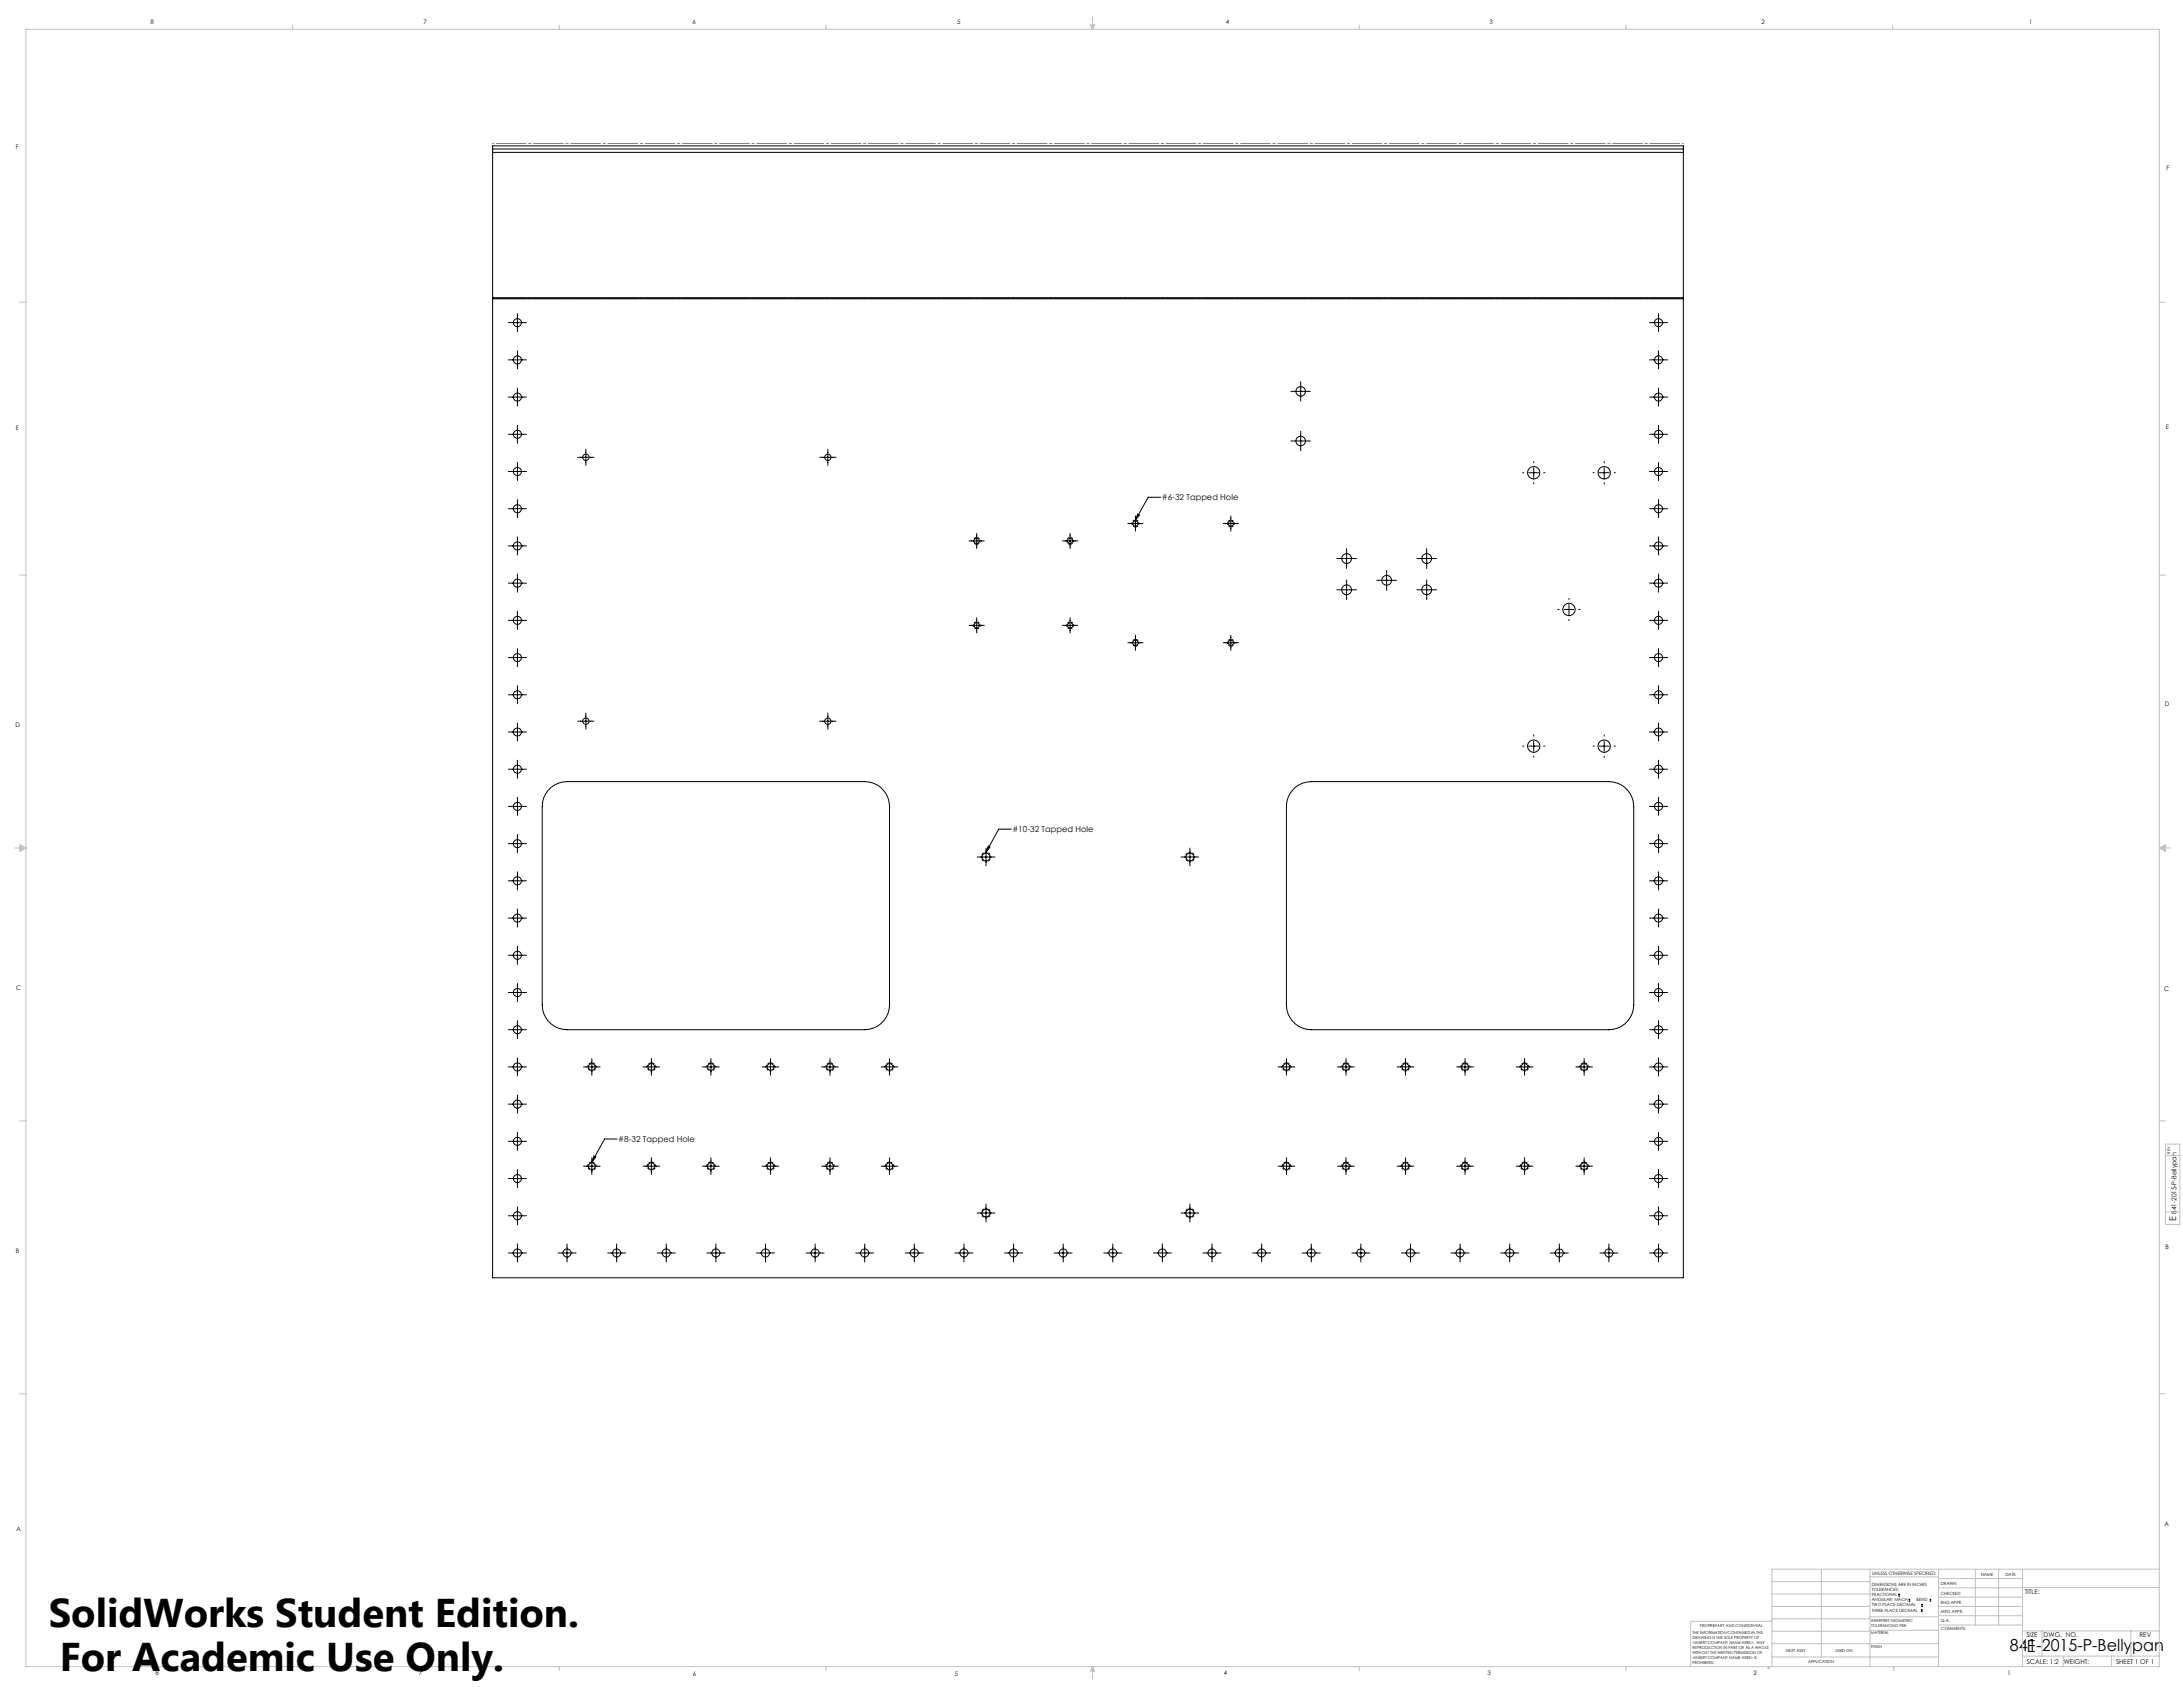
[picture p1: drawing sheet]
<svg xmlns="http://www.w3.org/2000/svg" width="1118mm" height="864mm" viewBox="0 0 1118 864" stroke-linecap="round" stroke-linejoin="round" font-family="sans-serif">
<defs><g id="words">
<g font-size="20.5">
<text x="25" y="833">SolidWorks Student Edition.</text>
<text x="31" y="855">For Academic Use Only.</text>
</g>
<g font-size="8.5">
<text x="1029" y="845">841-2015-P-Bellypan</text>
<text x="1038" y="845">E</text>
</g>
<text font-size="4.7" x="1114" y="625" transform="rotate(-90 1114 625)">E</text>
<g font-size="4.2">
<text x="595" y="256">#6-32 Tapped Hole</text>
<text x="518" y="426">#10-32 Tapped Hole</text>
<text x="316" y="585">#8-32 Tapped Hole</text>
</g>
<g font-size="3.4">
<text x="1114" y="621" transform="rotate(-90 1114 621)">841-2015-P-Bellypan</text>
<text x="1037" y="816">TITLE:</text>
<text x="1037" y="838">SIZE</text>
<text x="1046" y="838">DWG. NO.</text>
<text x="1095" y="838">REV</text>
<text x="1038" y="852">SCALE: 1:2</text>
<text x="1057" y="852">WEIGHT:</text>
<text x="1083" y="852">SHEET 1 OF 1</text>
</g>
<g font-size="3.2">
<text x="77" y="12">8</text>
<text x="217" y="12">7</text>
<text x="355" y="12">6</text>
<text x="490" y="12">5</text>
<text x="628" y="12">4</text>
<text x="763" y="12">3</text>
<text x="902" y="12">2</text>
<text x="1039" y="12">1</text>
<text x="8" y="76">F</text>
<text x="1109" y="87">F</text>
<text x="8" y="220">E</text>
<text x="1109" y="220">E</text>
<text x="1108" y="361">D</text>
<text x="8" y="372">D</text>
<text x="8" y="507">C</text>
<text x="1108" y="507">C</text>
<text x="8" y="641">B</text>
<text x="1109" y="639">B</text>
<text x="8" y="784">A</text>
<text x="1108" y="781">A</text>
<text x="80" y="858">8</text>
<text x="214" y="858">7</text>
<text x="355" y="858">6</text>
<text x="489" y="858">5</text>
<text x="627" y="858">4</text>
<text x="762" y="858">3</text>
<text x="898" y="858">2</text>
<text x="1028" y="858">1</text>
</g>
<text font-size="2.4" x="959" y="806">UNLESS OTHERWISE SPECIFIED:</text>
<g font-size="2.2">
<text x="1014" y="807">NAME</text>
<text x="1027" y="807">DATE</text>
<text x="958" y="812">DIMENSIONS ARE IN INCHES</text>
<text x="958" y="814">TOLERANCES:</text>
<text x="994" y="811">DRAWN</text>
<text x="958" y="817">FRACTIONAL</text>
<text x="958" y="820">ANGULAR: MACH</text>
<text x="981" y="820">BEND</text>
<text x="994" y="821">ENG APPR.</text>
<text x="994" y="816">CHECKED</text>
<text x="958" y="822">TWO PLACE DECIMAL</text>
<text x="958" y="825">THREE PLACE DECIMAL</text>
<text x="994" y="826">MFG APPR.</text>
<text x="994" y="830">Q.A.</text>
<text x="994" y="835">COMMENTS:</text>
</g>
<g font-size="2.1">
<text x="914" y="846">NEXT ASSY</text>
<text x="940" y="846">USED ON</text>
<text x="926" y="852">APPLICATION</text>
</g>
<g font-size="2">
<text x="1111" y="591" transform="rotate(-90 1111 591)">REV</text>
<text x="870" y="833">PROPRIETARY AND CONFIDENTIAL</text>
<text x="958" y="831">INTERPRET GEOMETRIC</text>
<text x="958" y="833">TOLERANCING PER:</text>
<text x="867" y="836">THE INFORMATION CONTAINED IN THIS</text>
<text x="867" y="839">DRAWING IS THE SOLE PROPERTY OF</text>
<text x="958" y="837">MATERIAL</text>
<text x="867" y="842">&lt;INSERT COMPANY NAME HERE&gt;. ANY</text>
<text x="867" y="844">REPRODUCTION IN PART OR AS A WHOLE</text>
<text x="958" y="843">FINISH</text>
<text x="867" y="847">WITHOUT THE WRITTEN PERMISSION OF</text>
<text x="867" y="849">&lt;INSERT COMPANY NAME HERE&gt; IS</text>
<text x="867" y="852">PROHIBITED.</text>
</g>
</g></defs>
<g fill="none" stroke="#000" stroke-width=".51">
<path d="M252 76v2M252 76v-1h610v1M252 76h610M252 78v74M252 78h610M862 76v2M862 78v74M252 152v1M252 153v501h610v-501M252 152h610M252 153h610M862 152v1"/>
<path d="M260 165h10M265 161v9M265 180v9M844 165h10M849 161v9M849 180v9M260 184h10M265 199v9M666 195v10M844 184h10M849 199v9M260 203h10"/>
<path d="M265 218v9M661 200h10M844 203h10M849 218v9M260 222h10M265 237v9M296 234h8M300 230v8M420 234h8M424 230v8M661 226h10M666 221v10"/>
<path d="M785 236v1M785 239v6M821 236v1M821 239v6M844 222h10M849 237v9M260 241h10M265 256v9M594 255h-6l-7 11M779 242h1M783 242h5M785 247v1"/>
<path d="M790 242h1M816 242h.1M819 242h5M821 247v1M826 242h1M844 241h10M849 256v9M260 260h10M260 279h10M265 275v9M496 277h8M500 273v8"/>
<path d="M544 277h8M548 273v8M577 268h8M581 264v8M582 263l1 1-2 2zM626 268h8M630 264v8M844 260h10M844 279h10M849 275v9M260 299h10M265 294v9"/>
<path d="M684 286h10M689 281v10M689 297v10M705 297h10M710 292v10M725 286h10M730 281v10M730 297v10M844 299h10M849 294v9M260 318h10M265 313v9"/>
<path d="M500 316v8M548 316v8M684 302h10M725 302h10M798 312h.1M801 312h5M803 306v1M803 309v6M803 317v1M808 312h1M844 318h10M849 313v9"/>
<path d="M260 337h10M265 332v9M496 320h8M544 320h8M577 329h8M581 325v8M626 329h8M630 325v8M844 337h10M849 332v9M260 356h10M265 351v9"/>
<path d="M844 356h10M849 351v9M260 375h10M265 370v9M296 369h8M300 365v8M420 369h8M424 365v8M785 376v1M785 379v5M821 376v1M821 379v5"/>
<path d="M844 375h10M849 370v9M260 394h10M265 389v9M779 382h1M783 382h5M785 387v1M790 382h1M816 382h.1M819 382h5M821 387v1M826 382h1"/>
<path d="M844 394h10M849 389v9M260 413h10M265 408v9M282 403a13 13 0 0 1 8-3h153a13 13 0 0 1 12 13v101a13 13 0 0 1-12 13h-153a13 13 0 0 1-12-13v-101a13 13 0 0 1 4-10zM663 403a13 13 0 0 1 8-3h153a13 13 0 0 1 12 13v101a13 13 0 0 1-12 13h-153a13 13 0 0 1-12-13v-101a13 13 0 0 1 4-10zM844 413h10M849 408v9M260 432h10M265 427v9M500 439h9M505 434v9"/>
<path d="M506 433l1 1-2 2zM518 424h-7l-6 12M605 439h9M609 434v9M844 432h10M849 427v9M260 451h10M265 446v10M844 451h10M849 446v10M260 470h10M265 465v10"/>
<path d="M844 470h10M849 465v10M260 489h10M265 484v10M844 489h10M849 484v10M260 508h10M265 503v10M844 508h10M849 503v10M260 527h10M265 522v10"/>
<path d="M844 527h10M849 522v10M260 546h10M265 542v9M299 546h8M303 542v8M329 546h9M333 542v8M360 546h8M364 542v8M390 546h9M394 542v8"/>
<path d="M421 546h8M425 542v8M451 546h9M455 542v8M654 546h9M659 542v8M685 546h8M689 542v8M715 546h9M720 542v8M746 546h8M750 542v8"/>
<path d="M776 546h9M781 542v8M807 546h8M811 542v8M844 546h10M849 542v9M260 565h10M265 561v9M265 580v9M844 565h10M849 561v9M849 580v9"/>
<path d="M260 584h10M265 599v9M299 597h8M303 593v8M304 592h1l-2 3zM316 583h-6l-7 12M329 597h9M333 593v8M360 597h8M364 593v8M390 597h9M394 593v8"/>
<path d="M421 597h8M425 593v8M451 597h9M455 593v8M654 597h9M659 593v8M685 597h8M689 593v8M715 597h9M720 593v8M746 597h8M750 593v8"/>
<path d="M776 597h9M781 593v8M807 597h8M811 593v8M844 584h10M849 599v9M260 603h10M265 618v9M505 616v10M609 616v10M844 603h10M849 618v9"/>
<path d="M260 622h10M265 637v9M290 637v9M316 637v9M341 637v9M367 637v9M392 637v9M417 637v9M443 637v9M468 637v9M494 637v9M500 621h9"/>
<path d="M519 637v9M544 637v9M570 637v9M595 637v9M605 621h9M621 637v9M646 637v9M671 637v9M697 637v9M722 637v9M748 637v9M773 637v9"/>
<path d="M798 637v9M824 637v9M844 622h10M849 637v9M260 641h10M286 641h9M311 641h9M336 641h10M362 641h9M387 641h10M413 641h9M438 641h9"/>
<path d="M463 641h10M489 641h9M514 641h10M540 641h9M565 641h9M590 641h10M616 641h9M641 641h10M667 641h9M692 641h9M717 641h10M743 641h9"/>
<path d="M768 641h10M794 641h9M819 641h9M844 641h10M972 817h1M972 816h1M972 816v1M977 820h1M977 819h1M978 818v1M988 820h1M988 819h1"/>
<path d="M988 818v1M983 825h1M983 824h1M984 822h.1M984 824v1M984 821v1"/>
<circle cx="265" cy="165" r="2.1"/>
<circle cx="849" cy="165" r="2.1"/>
<circle cx="265" cy="184" r="2.1"/>
<circle cx="849" cy="184" r="2.1"/>
<circle cx="265" cy="203" r="2.1"/>
<circle cx="666" cy="200" r="2.5"/>
<circle cx="849" cy="203" r="2.1"/>
<circle cx="265" cy="222" r="2.1"/>
<circle cx="300" cy="234" r="1.6"/>
<circle cx="424" cy="234" r="1.6"/>
<circle cx="666" cy="226" r="2.5"/>
<circle cx="849" cy="222" r="2.1"/>
<circle cx="265" cy="241" r="2.1"/>
<circle cx="785" cy="242" r="3"/>
<circle cx="821" cy="242" r="3"/>
<circle cx="849" cy="241" r="2.1"/>
<circle cx="265" cy="260" r="2.1"/>
<circle cx="265" cy="279" r="2.1"/>
<circle cx="500" cy="277" r="1.4"/>
<circle cx="548" cy="277" r="1.4"/>
<circle cx="581" cy="268" r="1.4"/>
<circle cx="630" cy="268" r="1.4"/>
<circle cx="849" cy="279" r="2.1"/>
<circle cx="849" cy="260" r="2.1"/>
<circle cx="265" cy="299" r="2.1"/>
<circle cx="689" cy="286" r="2.5"/>
<circle cx="710" cy="297" r="2.5"/>
<circle cx="730" cy="286" r="2.5"/>
<circle cx="849" cy="299" r="2.1"/>
<circle cx="265" cy="318" r="2.1"/>
<circle cx="689" cy="302" r="2.5"/>
<circle cx="730" cy="302" r="2.5"/>
<circle cx="803" cy="312" r="3"/>
<circle cx="849" cy="318" r="2.1"/>
<circle cx="265" cy="337" r="2.1"/>
<circle cx="500" cy="320" r="1.4"/>
<circle cx="548" cy="320" r="1.4"/>
<circle cx="581" cy="329" r="1.4"/>
<circle cx="630" cy="329" r="1.4"/>
<circle cx="849" cy="337" r="2.1"/>
<circle cx="265" cy="356" r="2.1"/>
<circle cx="849" cy="356" r="2.1"/>
<circle cx="265" cy="375" r="2.1"/>
<circle cx="300" cy="369" r="1.6"/>
<circle cx="424" cy="369" r="1.6"/>
<circle cx="849" cy="375" r="2.1"/>
<circle cx="265" cy="394" r="2.1"/>
<circle cx="785" cy="382" r="3"/>
<circle cx="821" cy="382" r="3"/>
<circle cx="849" cy="394" r="2.1"/>
<circle cx="265" cy="413" r="2.1"/>
<circle cx="849" cy="413" r="2.1"/>
<circle cx="265" cy="432" r="2.1"/>
<circle cx="505" cy="439" r="2"/>
<circle cx="609" cy="439" r="2"/>
<circle cx="849" cy="432" r="2.1"/>
<circle cx="265" cy="451" r="2.1"/>
<circle cx="849" cy="451" r="2.1"/>
<circle cx="265" cy="470" r="2.1"/>
<circle cx="849" cy="470" r="2.1"/>
<circle cx="265" cy="489" r="2.1"/>
<circle cx="849" cy="489" r="2.1"/>
<circle cx="265" cy="508" r="2.1"/>
<circle cx="849" cy="508" r="2.1"/>
<circle cx="265" cy="527" r="2.1"/>
<circle cx="849" cy="527" r="2.1"/>
<circle cx="265" cy="546" r="2.1"/>
<circle cx="303" cy="546" r="1.7"/>
<circle cx="333" cy="546" r="1.7"/>
<circle cx="364" cy="546" r="1.7"/>
<circle cx="394" cy="546" r="1.7"/>
<circle cx="425" cy="546" r="1.7"/>
<circle cx="455" cy="546" r="1.7"/>
<circle cx="659" cy="546" r="1.7"/>
<circle cx="689" cy="546" r="1.7"/>
<circle cx="720" cy="546" r="1.7"/>
<circle cx="750" cy="546" r="1.7"/>
<circle cx="781" cy="546" r="1.7"/>
<circle cx="811" cy="546" r="1.7"/>
<circle cx="849" cy="546" r="2.1"/>
<circle cx="265" cy="565" r="2.1"/>
<circle cx="849" cy="565" r="2.1"/>
<circle cx="265" cy="584" r="2.1"/>
<circle cx="303" cy="597" r="1.7"/>
<circle cx="333" cy="597" r="1.7"/>
<circle cx="364" cy="597" r="1.7"/>
<circle cx="394" cy="597" r="1.7"/>
<circle cx="425" cy="597" r="1.7"/>
<circle cx="455" cy="597" r="1.7"/>
<circle cx="659" cy="597" r="1.7"/>
<circle cx="689" cy="597" r="1.7"/>
<circle cx="720" cy="597" r="1.7"/>
<circle cx="750" cy="597" r="1.7"/>
<circle cx="781" cy="597" r="1.7"/>
<circle cx="811" cy="597" r="1.7"/>
<circle cx="849" cy="584" r="2.1"/>
<circle cx="265" cy="603" r="2.1"/>
<circle cx="849" cy="603" r="2.1"/>
<circle cx="265" cy="622" r="2.1"/>
<circle cx="505" cy="621" r="2"/>
<circle cx="609" cy="621" r="2"/>
<circle cx="849" cy="622" r="2.1"/>
<circle cx="265" cy="641" r="2.1"/>
<circle cx="290" cy="641" r="2.1"/>
<circle cx="316" cy="641" r="2.1"/>
<circle cx="341" cy="641" r="2.1"/>
<circle cx="366" cy="641" r="2.1"/>
<circle cx="392" cy="641" r="2.1"/>
<circle cx="417" cy="641" r="2.1"/>
<circle cx="443" cy="641" r="2.1"/>
<circle cx="468" cy="641" r="2.1"/>
<circle cx="493" cy="641" r="2.1"/>
<circle cx="519" cy="641" r="2.1"/>
<circle cx="544" cy="641" r="2.1"/>
<circle cx="570" cy="641" r="2.1"/>
<circle cx="595" cy="641" r="2.1"/>
<circle cx="620" cy="641" r="2.1"/>
<circle cx="646" cy="641" r="2.1"/>
<circle cx="671" cy="641" r="2.1"/>
<circle cx="697" cy="641" r="2.1"/>
<circle cx="722" cy="641" r="2.1"/>
<circle cx="747" cy="641" r="2.1"/>
<circle cx="773" cy="641" r="2.1"/>
<circle cx="798" cy="641" r="2.1"/>
<circle cx="824" cy="641" r="2.1"/>
<circle cx="849" cy="641" r="2.1"/>
</g>
<g fill="none" stroke="#000" stroke-width=".51" stroke-dasharray="1.3 .6" stroke-dashoffset=".8" stroke-linecap="butt">
<path d="M303 548a2.1 2.1 0 0 1-2-3 2.1 2.1 0 0 1 4 0 2.1 2.1 0 0 1-2 3M333 548a2.1 2.1 0 0 1-1-3 2.1 2.1 0 0 1 3 0 2.1 2.1 0 0 1-1 3h-1M364 548a2.1 2.1 0 0 1-2-3 2.1 2.1 0 0 1 4 0 2.1 2.1 0 0 1-2 3M394 548a2.1 2.1 0 0 1-1-3 2.1 2.1 0 0 1 3 0 2.1 2.1 0 0 1-1 3h-1M425 548a2.1 2.1 0 0 1-2-3 2.1 2.1 0 0 1 4 0 2.1 2.1 0 0 1-2 3M455 548a2.1 2.1 0 0 1-1-3 2.1 2.1 0 0 1 3 0 2.1 2.1 0 0 1-1 3h-1M659 548a2.1 2.1 0 0 1-2-3 2.1 2.1 0 0 1 3 0 2.1 2.1 0 0 1-1 3M689 548a2.1 2.1 0 0 1-2-3 2.1 2.1 0 0 1 4 0 2.1 2.1 0 0 1-2 3M720 548a2.1 2.1 0 0 1-2-3 2.1 2.1 0 0 1 3 0 2.1 2.1 0 0 1-1 3M750 548a2.1 2.1 0 0 1-2-3 2.1 2.1 0 0 1 4 0 2.1 2.1 0 0 1-2 3M781 548a2.1 2.1 0 0 1-2-3 2.1 2.1 0 0 1 3 0 2.1 2.1 0 0 1-1 3M811 548a2.1 2.1 0 0 1-2-3 2.1 2.1 0 0 1 4 0 2.1 2.1 0 0 1-2 3"/>
<path d="M303 599a2.1 2.1 0 0 1-2-3 2.1 2.1 0 0 1 4 0 2.1 2.1 0 0 1-2 3M333 599a2.1 2.1 0 0 1-1-3 2.1 2.1 0 0 1 3 0 2.1 2.1 0 0 1-1 3h-1M364 599a2.1 2.1 0 0 1-2-3 2.1 2.1 0 0 1 4 0 2.1 2.1 0 0 1-2 3M394 599a2.1 2.1 0 0 1-1-3 2.1 2.1 0 0 1 3 0 2.1 2.1 0 0 1-1 3h-1M425 599a2.1 2.1 0 0 1-2-3 2.1 2.1 0 0 1 4 0 2.1 2.1 0 0 1-2 3M455 599a2.1 2.1 0 0 1-1-3 2.1 2.1 0 0 1 3 0 2.1 2.1 0 0 1-1 3h-1M659 599a2.1 2.1 0 0 1-2-3 2.1 2.1 0 0 1 3 0 2.1 2.1 0 0 1-1 3M689 599a2.1 2.1 0 0 1-2-3 2.1 2.1 0 0 1 4 0 2.1 2.1 0 0 1-2 3M720 599a2.1 2.1 0 0 1-2-3 2.1 2.1 0 0 1 3 0 2.1 2.1 0 0 1-1 3M750 599a2.1 2.1 0 0 1-2-3 2.1 2.1 0 0 1 4 0 2.1 2.1 0 0 1-2 3M781 599a2.1 2.1 0 0 1-2-3 2.1 2.1 0 0 1 3 0 2.1 2.1 0 0 1-1 3M811 599a2.1 2.1 0 0 1-2-3 2.1 2.1 0 0 1 4 0 2.1 2.1 0 0 1-2 3"/>
</g>
<path d="M505 441a2.4 2.4 0 0 1-2-3 2.4 2.4 0 0 1 4-1 2.4 2.4 0 0 1-2 4M609 441a2.4 2.4 0 0 1-2-3 2.4 2.4 0 0 1 4-1 2.4 2.4 0 0 1-2 4M505 623a2.4 2.4 0 0 1-2-3 2.4 2.4 0 0 1 4 0 2.4 2.4 0 0 1-2 3M609 623a2.4 2.4 0 0 1-2-3 2.4 2.4 0 0 1 4 0 2.4 2.4 0 0 1-2 3" fill="none" stroke="#000" stroke-width=".51" stroke-dasharray="1.3 .6" stroke-dashoffset=".7" stroke-linecap="butt"/>
<path d="M500 279a1.8 1.8 0 0 1-2-3 1.8 1.8 0 0 1 3 0 1.8 1.8 0 0 1-1 3M548 279a1.8 1.8 0 0 1-2-3 1.8 1.8 0 0 1 3 0 1.8 1.8 0 0 1-1 3M581 270a1.8 1.8 0 0 1-1-3 1.8 1.8 0 0 1 3 0 1.8 1.8 0 0 1-2 3M630 270a1.8 1.8 0 0 1-1-3 1.8 1.8 0 0 1 3 0 1.8 1.8 0 0 1-2 3M500 322a1.8 1.8 0 0 1-2-3 1.8 1.8 0 0 1 3 0 1.8 1.8 0 0 1-1 3M548 322a1.8 1.8 0 0 1-2-3 1.8 1.8 0 0 1 3 0 1.8 1.8 0 0 1-1 3M581 331a1.8 1.8 0 0 1-1-3 1.8 1.8 0 0 1 3 0 1.8 1.8 0 0 1-2 3M630 331a1.8 1.8 0 0 1-1-3 1.8 1.8 0 0 1 3 0 1.8 1.8 0 0 1-2 3" fill="none" stroke="#000" stroke-width=".51" stroke-dasharray="1.3 .6" stroke-dashoffset="-.1" stroke-linecap="butt"/>
<g fill="none" stroke="#c0c0c0" stroke-width=".51">
<path d="M13 15h1092v838h-1092zM150 13v2M286 13v2M423 13v2M558 13h2l-1 2zM559 13v2M559 9v6M560 13l-1 2M696 13v2M832 13v2M969 13v2M10 155h3"/>
<path d="M1105 155h4M10 294h3M1105 294h4M7 434h6M10 432l3 2-3 2zM10 433l3 1M13 434l-3 1M1105 434h6M1105 434l4 1M1105 434l4-2v4zM1109 433l-4 1M10 574h3"/>
<path d="M1105 574h4M1109 586h7v41h-7zM1109 592h7M1109 620h7M10 713h3M1105 713h4M907 816h50M907 810h50M932 803v45M957 803v50M957 807h35M992 803v50"/>
<path d="M992 818h43M992 813h43M992 808h43M1011 803v29M1023 803v29M1035 803v50M1035 813h70M1105 803h-198v50M907 835h50M907 829h50M907 822h50M907 830h-41v23"/>
<path d="M957 835h35M957 828h35M992 832h43M992 822h43M992 827h43M1035 835h70M1045 835v13M1091 835v13M150 853v2M286 853v2M423 853v2M559 853v6"/>
<path d="M559 853l1 2h-2zM559 853l1 2M559 853v2M696 853v2M832 853v2M905 853l1 1h-1zM907 848h85M907 841h85M970 853v2M1035 848h70M1056 848v5M1081 848v5"/>
</g>
<path d="M862 73h-610M862 153h-610" fill="none" stroke="#808080" stroke-width=".51" stroke-dasharray="15.2 1.3 1.3 1.3" stroke-dashoffset="-1.9"/>
<path d="M304 592h1l-2 3zM506 433l1 1-2 2zM582 263l1 1-2 2z" fill="#000"/>
<use href="#words"/>
</svg>
